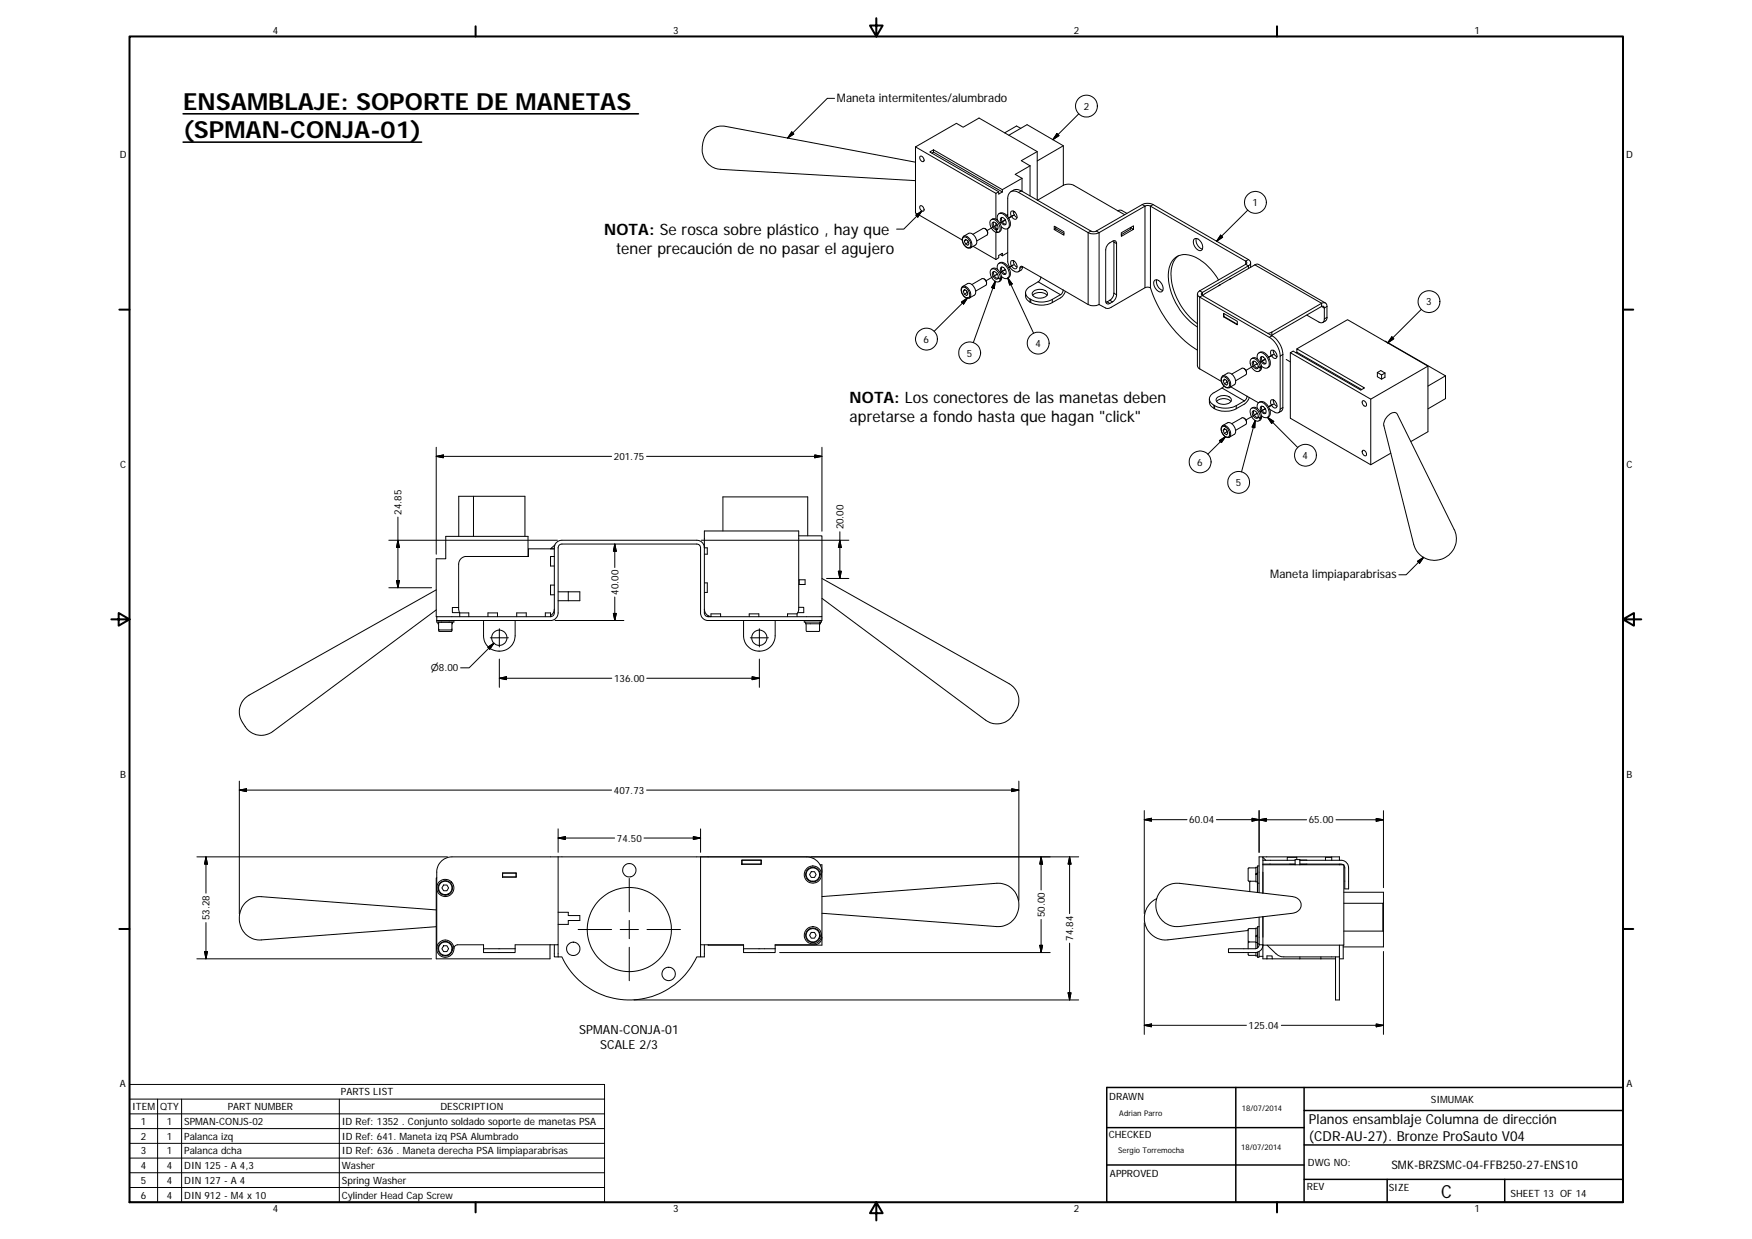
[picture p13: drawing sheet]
<svg xmlns="http://www.w3.org/2000/svg" width="420mm" height="297mm" viewBox="0 0 420 297" stroke-linecap="round" stroke-linejoin="round" font-family="sans-serif">
<defs><g id="words">
<g font-size="5.7">
<text x="43.9" y="26.4">ENSAMBLAJE: SOPORTE DE MANETAS</text>
<text x="43.9" y="33.2">(SPMAN-CONJA-01)</text>
</g>
<text font-size="4.3" x="345.6" y="287.3">C</text>
<g font-size="3.8">
<text x="144.9" y="56.3">NOTA: Se rosca sobre plástico , hay que</text>
<text x="147.7" y="60.9">tener precaución de no pasar el agujero</text>
<text x="203.7" y="96.7">NOTA: Los conectores de las manetas deben</text>
<text x="203.7" y="101.2">apretarse a fondo hasta que hagan &quot;click&quot;</text>
</g>
<g font-size="3.3">
<text x="313.9" y="269.6">Planos ensamblaje Columna de dirección</text>
<text x="313.9" y="273.5">(CDR-AU-27). Bronze ProSauto V04</text>
</g>
<g font-size="3">
<text x="138.9" y="247.9">SPMAN-CONJA-01</text>
<text x="144" y="251.5">SCALE 2/3</text>
</g>
<g font-size="2.8">
<text x="200.7" y="24.4">Maneta intermitentes/alumbrado</text>
<text x="304.6" y="138.6">Maneta limpiaparabrisas</text>
<text x="333.7" y="280.3">SMK-BRZSMC-04-FFB250-27-ENS10</text>
</g>
<g font-size="2.4">
<text x="65.4" y="8">4</text>
<text x="161.4" y="8">3</text>
<text x="257.5" y="8">2</text>
<text x="353.6" y="8">1</text>
<text x="259.9" y="26.3">2</text>
<text x="28.7" y="38">D</text>
<text x="390" y="38">D</text>
<text x="300.4" y="49.4">1</text>
<text x="342" y="73.2">3</text>
<text x="221.5" y="82.2">6</text>
<text x="248.3" y="83.2">4</text>
<text x="231.9" y="85.5">5</text>
<text x="28.8" y="112.2">C</text>
<text x="147.2" y="110.3">201.75</text>
<text x="287.1" y="111.7">6</text>
<text x="312.4" y="110">4</text>
<text x="390.1" y="112.2">C</text>
<text x="296.4" y="116.5">5</text>
<text x="96.3" y="123.4" transform="rotate(-90 96.3 123.4)">24.85</text>
<text x="202.3" y="126.9" transform="rotate(-90 202.3 126.9)">20.00</text>
<text x="148.3" y="142.6" transform="rotate(-90 148.3 142.6)">40.00</text>
<text x="147.3" y="163.5">136.00</text>
<text x="28.8" y="186.5">B</text>
<text x="147.2" y="190.3">407.73</text>
<text x="390.1" y="186.5">B</text>
<text x="285.2" y="197.4">60.04</text>
<text x="313.9" y="197.4">65.00</text>
<text x="147.9" y="201.8">74.50</text>
<text x="50.3" y="220.6" transform="rotate(-90 50.3 220.6)">53.28</text>
<text x="250.5" y="219.9" transform="rotate(-90 250.5 219.9)">50.00</text>
<text x="257.4" y="225.6" transform="rotate(-90 257.4 225.6)">74.84</text>
<text x="299.4" y="246.7">125.04</text>
<text x="28.8" y="260.7">A</text>
<text x="81.8" y="262.6">PARTS LIST</text>
<text x="266" y="263.8">DRAWN</text>
<text x="390" y="260.7">A</text>
<text x="31.7" y="266.1">ITEM</text>
<text x="33.8" y="269.7">1</text>
<text x="38.4" y="266.1">QTY</text>
<text x="40" y="269.7">1</text>
<text x="44.2" y="269.7">SPMAN-CONJS-02</text>
<text x="54.6" y="266.1">PART NUMBER</text>
<text x="82" y="269.7">ID Ref: 1352 . Conjunto soldado soporte de manetas PSA</text>
<text x="105.7" y="266.1">DESCRIPTION</text>
<text x="343.1" y="264.4">SIMUMAK</text>
<text x="33.8" y="273.2">2</text>
<text x="40" y="273.2">1</text>
<text x="44.2" y="273.2">Palanca izq</text>
<text x="82" y="273.2">ID Ref: 641. Maneta izq PSA Alumbrado</text>
<text x="265.9" y="272.8">CHECKED</text>
<text x="33.8" y="276.8">3</text>
<text x="33.8" y="280.3">4</text>
<text x="40" y="276.8">1</text>
<text x="40" y="280.3">4</text>
<text x="44.2" y="276.8">Palanca dcha</text>
<text x="44.2" y="280.3">DIN 125 - A 4,3</text>
<text x="82" y="276.8">ID Ref: 636 . Maneta derecha PSA limpiaparabrisas</text>
<text x="82" y="280.3">Washer</text>
<text x="313.7" y="279.6">DWG NO:</text>
<text x="33.8" y="283.8">5</text>
<text x="33.8" y="287.3">6</text>
<text x="40" y="283.8">4</text>
<text x="40" y="287.3">4</text>
<text x="44.2" y="283.8">DIN 127 - A 4</text>
<text x="44.2" y="287.3">DIN 912 - M4 x 10</text>
<text x="82" y="283.8">Spring Washer</text>
<text x="82" y="287.4">Cylinder Head Cap Screw</text>
<text x="266.2" y="282.2">APPROVED</text>
<text x="313.4" y="285.2">REV</text>
<text x="333" y="285.5">SIZE</text>
<text x="362.2" y="286.9">SHEET 13 OF 14</text>
<text x="65.4" y="290.7">4</text>
<text x="161.4" y="290.7">3</text>
<text x="257.5" y="290.7">2</text>
<text x="353.6" y="290.7">1</text>
</g>
<text font-size="2.3" x="103.3" y="161">⌀8.00</text>
<g font-size="1.9">
<text x="268.4" y="267.7">Adrian Parro</text>
<text x="297.8" y="266.4">18/07/2014</text>
<text x="297.7" y="275.7">18/07/2014</text>
<text x="268.2" y="276.4">Sergio Torremocha</text>
</g>
</g></defs>
<g fill="none" stroke="#000" stroke-width=".24">
<path d="M189.9 31.6l.5 .5-1.5 1zM200.1 23.6h-1.7l-9.5 9.5M219.6 38.9l-45.5-8.6a5 5 0 0 0-5.7 5.6v.3a4.8 4.8 0 0 0 4.4 4.4l46.8 2.7M219.6 35.2l19.2 11.2M219.6 35.2l9.8-5.6 1.6 .9 3.8-2.2 13.9 8v11.7M219.6 35.2v15.9l11.1 6.4M220.7 37.5a.78 .78 0 0 1 .8 .4 .78 .78 0 0 1-.1 .9 .9 .9 0 0 1-.7-1.3zM223.5 36.7l.4-.2 16.5 9.5M223.9 35.9l16.5 9.6M223.9 35.9v.6M223.9 35.9l-.9 .5 16.5 9.6v.5l.9-.5M241.9 32.4l4.4-2.5 8.7 5v9.5"/>
<path d="M244.8 30.8l-1-.6-2.9 1.7M247 39.8l-3.5 2 1.6 1M247 39.8v7.2M248.7 36.3l-3.8 2.2 2.1 1.3M253.5 32l.5 .5-1.5 1zM255 34.9l-6.3 3.7M258.7 27.3l-6.2 6.2M219.6 51.6l1.5-1-1 1.4zM220.7 49.3a.86 .86 0 0 1 .7 1.4 .89 .89 0 0 1-.7-1.4zM221.1 50.6l-4.4 4.3h-1.7M231.1 56.9a1.63 1.63 0 0 1 1.7 1.9 .72 .72 0 0 1-.7 .6 .72 .72 0 0 1-.7-.5l-.1-.2a1.49 1.49 0 0 1-.2-1.8zM231.1 56.6l1.2-.7a1.87 1.87 0 0 1 1.6 2.8l-1.1 .7"/>
<path d="M231.1 56.6a1.84 1.84 0 0 1 1.7 2.8M231.1 56.6a1.88 1.88 0 0 0 1.1 2.9l.6-.1M231.5 57.4l.6 .3 .3 .7-.3 .4-.6-.3-.2-.7zM231.7 57.5l-.4 .3M232.1 57.7l.1 .4M232.2 58.1l-.7 .4M232.2 58.1l.1 .1M233.3 56.2l2.5-1.4a1.09 1.09 0 0 1 .9 1.6l-2.5 1.4M233.4 59.1l5.4 3.1M236.2 54.8l.5 .4 .2 .7M237.8 52.6a1.75 1.75 0 0 1 2.3 1.7 1.01 1.01 0 0 1-.6 1.4M238.3 53.3a1.31 1.31 0 0 0 1 1.6l-.5 .2"/>
<path d="M238.8 55.1a1.09 1.09 0 0 1-.6-1.8 1.17 1.17 0 0 1 .9 1.8h-.2M238.8 55.1l.3 .7M238.8 46.4v6.1M238.8 53.5v1.3M238.8 55.7v6.5M239.1 53.8l-.4 .3M239.1 55.8a2.35 2.35 0 0 1-1.6-2.9 1.05 1.05 0 0 1 1.7 .3 1.66 1.66 0 0 1 .2 2.5l-.2 .1M239.1 53.9l-2.4 1.4M239.2 55.7l-.1 .1M239.2 55l-.3 .1 .3 .7M239.2 52.8a1.02 1.02 0 0 1 .1-1.2 1.02 1.02 0 0 1 1.2-.3 2.69 2.69 0 0 1 1.3 3.4 1.2 1.2 0 0 1-1.7-.4M239.5 46l-.7 .4"/>
<path d="M239.6 51.2a1.86 1.86 0 0 1 2.5 1.4 1.5 1.5 0 0 1-.5 2.2M240.1 52.2a1.1 1.1 0 0 1 1 1.7 1.16 1.16 0 0 1-1-1.7zM240.3 52.1l-.1 .6a1.19 1.19 0 0 0 1 1.1M240.4 45.5v.5M241.1 52.7l-1.3 .8 1.3-.8-.4 .3M241.5 51.5l.2 .1M241.5 51.5v.3M241.7 54.8v7.8a2.61 2.61 0 0 0 2.4 2.6l.3-.2 .2-.7M241.7 51.5h-.2M242.5 50.7a1.23 1.23 0 0 1 1.3 1.6 .85 .85 0 0 1-.9 .1 .85 .85 0 0 1-.4-.8zM243 51.6l-1.1 .7M243 50.7l.4 .1"/>
<path d="M243 50.6v.2a1.57 1.57 0 0 0 .9 1.4M243.3 51.5l-1.4 .8M244.3 46.1l16.7 9.7M244.3 46.1a1.58 1.58 0 0 0-1.9-.2 1.58 1.58 0 0 0-.7 1.7v4.3M244.9 45.8l-.6 .3M244.9 45.8a2.03 2.03 0 0 0-2.5 .2M244.9 45.8l16.7 9.6M245.1 42.8l-4.7 2.7M245.1 42.8v3.1M253.2 54.8l2 1.2M253.2 54.4v.4M253.2 54.8l-.4 .2 2.4 1.4v-.8l-2.4-1.4v.8"/>
<path d="M255 44.5l1.1-.3 1.3 .1 10.7 6.2M255 44.5l-6.2 3.5M261 55.8l1.1 .3 1.5-.3M261 55.8v17.2M261.6 55.4l.6 .2 .7-.2M261.6 55.4l-.6 .4M262.9 55.4l.7 .4M263.6 55.8v17.2M267.1 57.7v.3M267.1 58v12.3M267.1 58l.7 .4M267.8 58.4a.59 .59 0 0 0-.3-.6 .59 .59 0 0 0-.7 0l-.6 .4a2.23 2.23 0 0 0-1 1.7v12.3a.61 .61 0 0 0 .3 .6 .61 .61 0 0 0 .7-.1"/>
<path d="M267.8 58.4v12.3M268.1 50.5l.8-.1 1.3 .8M268.1 50.5l1.6 1M271.2 54.5v.4l-2.3 1.4M271.2 54.6l.6 .4v-.9l-2.9 1.7v.9l2.9-1.7M273.9 49l-11 6.4M273.9 49l.7 .4M273.9 49l1.2-.3 1.4 .3M274.6 49.4l-11 6.4M274.6 49.4l.6-.1 .7 .1M274.6 49.4v19.6M275.9 49.4l22.8 13.2"/>
<path d="M275.9 49.4v19.6M276.5 49l22.9 13.2M276.5 49l-.6 .4M286.4 57.3a1.37 1.37 0 0 1 1.8 1.1 1.02 1.02 0 0 1-.5 1.7 2.11 2.11 0 0 1-1.3-2.8zM286.9 57.2l-.1 .1a2.3 2.3 0 0 0 1.6 2.4M292.7 56.4l.5 .5-1.4 .9zM299.2 50.4l-7.4 7.4M230.6 72.4l1.4-1-.9 1.5zM230.7 69a1.21 1.21 0 0 1 1.7 1 .8 .8 0 0 1 .2 .9 .8 .8 0 0 1-.8 .5 1.88 1.88 0 0 1-1.1-2.4zM230.9 68.7a1.81 1.81 0 0 1 1.9 2l-.1 .5-.2 .2M230.9 68.7a1.88 1.88 0 0 0 1.1 2.8l.5-.1M230.9 68.7l1.1-.7a1.91 1.91 0 0 1 1.8 2.7l-1.3 .7"/>
<path d="M231.3 69.4l.5 .3 .3 .8-.3 .4-.5-.4-.3-.7zM231.5 69.5l-.5 .3M231.8 69.7l.1 .4M231.9 70.1l-.6 .4M231.9 70.1l.1 .1M232 71.4l-8 8M233.1 68.2l2.4-1.4a1.07 1.07 0 0 1 .9 1.6l-2.4 1.4M236 66.8a1.05 1.05 0 0 1 .6 1.2M237.8 64.5a1.47 1.47 0 0 1 2.2 1l.1 .5a.56 .56 0 0 1-.2 .8M238.3 65.1v.1a1.38 1.38 0 0 0 1 1.6M238.7 67.4l-.3 1.8-.6-.3zM238.7 67.4l-5.3 14.7"/>
<path d="M238.8 65.9l.4-.2-2.7 1.6M239.2 64.6a1.06 1.06 0 0 1 .5-1.5 1.06 1.06 0 0 1 1.4 .5 2.24 2.24 0 0 1 .6 3.1 1.16 1.16 0 0 1-1.5-.4M239.4 66.7l.5 .3M239.4 66.7a.65 .65 0 0 1-.7 .2 .65 .65 0 0 1-.5-.6 .63 .63 0 0 1-.3-.7 .63 .63 0 0 1 .7-.4 1.49 1.49 0 0 1 .8 1.3l.5 .3M239.5 66.6l-.1 .1M239.6 63.1a1.86 1.86 0 0 1 2.5 1.4 1.5 1.5 0 0 1-.5 2.2M239.9 61l.5 .3M239.9 66.8a2.27 2.27 0 0 0-2-2.3 1.63 1.63 0 0 0 .2 2.5 1 1 0 0 0 1.7 .2l.1-.2M240.1 64.1a1.11 1.11 0 0 1 1 1.7 1.16 1.16 0 0 1-1-1.7zM240.1 66.6h.1M240.2 66.6l-.3 .4M240.2 66.6l-.1 .6-.5 .3"/>
<path d="M240.3 64l-.1 .6a1.19 1.19 0 0 0 1 1.1M240.4 61.3v-.6l-.9 .5v.6l-.7 .4M240.7 64.8l.4-.2-1.3 .7M241.7 60.6l-1.3 .7M241.7 66.7l1 1.4-.6 .2zM241.7 66.7l6.2 13.2M242.5 62.5a1.24 1.24 0 0 1 1.2 .6 1.24 1.24 0 0 1 0 1.3 1.3 1.3 0 0 1-1.2-1.9zM242.7 63.7l-.8 .5M243 62.5v.2a1.57 1.57 0 0 0 .9 1.3M243 63.5l-1.1 .7M245.2 63.9l-.2 .8-.8 .5M245.2 63.9l-.6 .4"/>
<path d="M245.2 63.9l4.4 2.5M245.2 63.9a.39 .39 0 0 0-.4 0 .39 .39 0 0 0-.2 .4M245.9 70.2a1.92 1.92 0 0 0 1.1 2.2M247 71.7v.7M247 71.7l.2 .1M247 72.4l.2 .1M247.2 72.5a5.7 5.7 0 0 0 5.2 0M247.2 71.8v.7M247.2 71.8a5.5 5.5 0 0 0 5.2 0M247.7 70.8a2.51 2.51 0 0 1 3.4 0M247.8 69.9a2.4 2.4 0 0 1 3.4 .3 1.43 1.43 0 0 1-1.9 1.3 1.31 1.31 0 0 1-1.7-1.4zM249 67.6l5.3 3.1"/>
<path d="M249 67.6l-2 1.1a1.57 1.57 0 0 0-1.1 1.5 1.57 1.57 0 0 0 1.1 1.5M249.6 66.4l11.4 6.6M249.6 66.4l-.2 .7-.4 .5M252.4 71.8v.7M254.3 70.7l-1.9 1.1M255 69.5l-.3 .8-.4 .4M255.5 69.8l-.8 1.3-2.3 1.4M261 73l1.1 .3 1.5-.3M263.6 73l1.7 .9h.7l8.6-4.9 .6-.2 .7 .2a27.9 27.9 0 0 0 11.3 14.9M265.5 72.4l.7 .3M265.5 72.4l-.3 .1M266.2 72l.6 .4"/>
<path d="M266.2 72l-.7 .4M266.8 72.4l-.6 .3M267.1 70.3l.7 .4M267.1 70.3a2.16 2.16 0 0 1-.9 1.7M267.8 70.7a2.08 2.08 0 0 1-1 1.7M276.9 67.2a1.38 1.38 0 0 1 1.8 1.1 1.02 1.02 0 0 1-.5 1.7 2.11 2.11 0 0 1-1.3-2.8zM277.4 67.1v1a2.16 2.16 0 0 0 1.5 1.5M282.6 61.3a6.2 6.2 0 0 0-1.7 5.9 16.2 16.2 0 0 0 6.3 10.4M287.2 70.5v17.2l.2 .5 .3 .2M287.7 69.7a.81 .81 0 0 0-.5 .8 .81 .81 0 0 0 .5 .7M287.7 71.2v17.2M287.7 69.7l.7 .4"/>
<path d="M287.7 71.2l16.7 9.7M288.4 70.1a.39 .39 0 0 0-.3 .4 .39 .39 0 0 0 .3 .3M288.4 70.8l-.7 .4M288.4 70.1v.7M288.4 70.8l16.6 9.7M292.2 67.1a11.5 11.5 0 0 0-7.6-6 4 4 0 0 0-4.4 4.2 15.4 15.4 0 0 0 7 13.1M292.3 68.5h.1M292.6 68.3l-3.6 2.1-.5 .5M293.5 75.9l3.2 1.8M293.5 75.2v.7M293.5 75.9h-.1l3.3 2v-.9l-3.3-1.9v.8M295.2 66.8l-2.9 1.7"/>
<path d="M298.7 63.4l.7 .3M298.7 63.4l-11 6.3M298.7 62.6a.4 .4 0 0 1 .3 .4 .4 .4 0 0 1-.3 .4M298.7 62.6v.8M299.4 63.7l-11 6.4M299.4 62.2l-.7 .4M299.4 62.2a.8 .8 0 0 1 .5 .8 .8 .8 0 0 1-.5 .7M299.4 63.7v.7M299.9 63v1.1M300.9 63.5l-6.1 3.5M300.9 63.5l.5-.2 .4 .1 16 9.2M300.9 63.5l16 9.2"/>
<path d="M305 79.6l-.9 .3M305 79.6v.8M313.4 75.5l2.9 1.7a.79 .79 0 0 0 .9 .1 .79 .79 0 0 0 .4-.8M316.9 72.7l-11.9 6.9M316.9 73.5l-11.9 6.9M316.9 72.7a.8 .8 0 0 1 .9-.1 .8 .8 0 0 1 .4 .9M316.9 73.5a.4 .4 0 0 1 .5-.1 .4 .4 0 0 1 .2 .5M316.9 73.5l.7 .4M316.9 72.7v.8M317.6 73.9v2.6M318.2 76.1l-.6 .4M318.2 73.5l-.6 .4"/>
<path d="M318.2 76.1l-.2 .8-.8 .4M318.2 73.5v2.6M340.9 74.2l-8.1 8M287.7 88.4l5.2 3M290 95.7a1.89 1.89 0 0 0 1.1 2.2M291.1 97.2v.7M291.1 97.2l.2 .1M291.1 97.9l.2 .1M291.3 98a5.8 5.8 0 0 0 5.2 0M291.3 97.3v.7M291.3 97.3l.3 .1a5.9 5.9 0 0 0 4.9-.1M291.8 96.3a2.45 2.45 0 0 1 3.4 0"/>
<path d="M291.9 95.3a2.45 2.45 0 0 1 3.4 .4 1.45 1.45 0 0 1-1.9 1.2 1.34 1.34 0 0 1-1.7-1.3zM293.1 93l5.3 3.1M293.1 93l-2 1.1a1.57 1.57 0 0 0-1.1 1.6 1.57 1.57 0 0 0 1.1 1.5M293.1 90.4a1.6 1.6 0 0 1 1.8 1.7 .73 .73 0 0 1-.6 .8 .73 .73 0 0 1-.8-.5 1.6 1.6 0 0 1-.4-2zM293.2 90.1a1.95 1.95 0 0 1 1.9 2.5l-.3 .3M293.2 90.1a1.81 1.81 0 0 0 1.6 2.8M293.2 90.1l1.2-.6a1.92 1.92 0 0 1 1.7 2.7l-1.3 .7M293.5 92.5l-.4 .5M293.6 90.9l.6 .3 .3 .7-.3 .5-.6-.4-.3-.7zM293.8 91l-.5 .3M294.1 91.2l.1 .4M294.2 91.6l-.6 .4"/>
<path d="M294.2 91.6l.2 .1M295.1 92.7l4 2.3M295.4 89.7l2.4-1.4a1.04 1.04 0 0 1 1 1.6l-2.5 1.4M296.5 97.3v.7M298.3 88.3l.5 .4 .1 .8M298.4 96.1l-1.9 1.2M299.1 95l2.7 1.6M299.1 95l-.2 .6-.5 .5M299.6 95.3l-.3 .7-.7 .8-2.1 1.2M300.2 86a1.43 1.43 0 0 1 2 1l.2 .2a.54 .54 0 0 1-.2 .9M300.2 97.9a1.47 1.47 0 0 1 2.1 1l.2 .5a.58 .58 0 0 1-.3 .8M300.7 86.6l-.1 .1a1.39 1.39 0 0 0 1.1 1.6"/>
<path d="M300.7 98.5l-.1 .1a1.35 1.35 0 0 0 1.1 1.5M301.1 99.3l.4-.2-2.7 1.6M301.1 87.4l.4-.2-2.7 1.6M301.6 97.9a1.02 1.02 0 0 1 .3-1.4 1.02 1.02 0 0 1 1.4 .3l.2 .2a2.24 2.24 0 0 1 .5 3.1 1.32 1.32 0 0 1-1.5-.4M301.6 86a1.03 1.03 0 0 1 .3-1.4 1.03 1.03 0 0 1 1.4 .4l.2 .1a2.23 2.23 0 0 1 .5 3.1 1.25 1.25 0 0 1-1.5-.5M301.7 88l.5 .2M301.7 88a.57 .57 0 0 1-.6 .4 .57 .57 0 0 1-.5-.5 .73 .73 0 0 1-.3-.7 .73 .73 0 0 1 .5-.6l.7 .5 .2 .8 .5 .2M301.8 99.9l-.1 .2M301.8 87.9l-.1 .1M301.9 96.5a1.66 1.66 0 0 1 2.4 1.2 1.61 1.61 0 0 1-.3 2.4l7.2 7.2M301.9 84.6a1.82 1.82 0 0 1 2.5 1.4 1.51 1.51 0 0 1-.4 2.2M302.2 88.1v-.3a1.86 1.86 0 0 0-2.1-1.8 2.11 2.11 0 0 0 1.7 3.1l.4-.5v-.4"/>
<path d="M302.3 85.6a1.1 1.1 0 0 1 1.3 1.5 1.03 1.03 0 0 1-1.1-.3 1.03 1.03 0 0 1-.2-1.1zM302.3 97.5a1.05 1.05 0 0 1 1.1 .5 1.05 1.05 0 0 1 0 1.2 1.26 1.26 0 0 1-1.1-1.7zM302.4 87.8h.1M302.5 99.9v.1M302.5 87.8l-.3 .4M302.5 87.8l-.1 .8-.5 .4M302.5 100l-.3 .4M302.5 100l-.1 .5-.5 .4M302.6 85.5l-.1 .6a1.24 1.24 0 0 0 1.1 1M302.6 97.4l-.1 .6a1.23 1.23 0 0 0 1.1 1M303.1 98.2l.3-.2-1.2 .7M303.4 86.1l-.3 .2"/>
<path d="M303.4 86.1l-1.2 .7M304.4 80.9a5.6 5.6 0 0 1 2.6 4.5M304.7 84.1a.96 .96 0 0 1 1.5 .9 .61 .61 0 0 1-.2 .9 .61 .61 0 0 1-.9-.4 1.41 1.41 0 0 1-.4-1.4zM304.8 95.9a1.19 1.19 0 0 1 1.2 .6 1.19 1.19 0 0 1-.1 1.3 1.35 1.35 0 0 1-1.1-1.9zM305 80.4h-.1M305 85.2l-.8 .4M305 97l-.8 .5M305 80.5l-.6 .4M305 80.5a5.7 5.7 0 0 1 2.6 4.5M305.4 95.9l-.1 .1a1.57 1.57 0 0 0 .9 1.4M305.4 84l-.1 .1a1.57 1.57 0 0 0 .9 1.4M305.4 85l-1.2 .6"/>
<path d="M305.4 96.9l-1.2 .6M307 98.1a.8 .8 0 0 1-.4 .8 .8 .8 0 0 1-.9-.1l-1.2-.7M307 85.4v12.7M307.6 85v12.7M307.6 97.7l-.1 .6-.9 .6M307.6 97.7l-.6 .4M307.6 85l-.6 .4M308.5 86.2l.9 .6M309.4 84.6v15.7l19.3 11.1 4.8-2.8M310.8 84.6l.2-.2 15.6 9M311 83.6l12.2-7 19.2 11.2-13.7 7.9-19.3-11.1 .7-.4 16.2 9.3 .9-.5-16.2-9.4v.8M326.7 96.2a.74 .74 0 0 1 .9 .3 .74 .74 0 0 1-.1 .9 .97 .97 0 0 1-.8-1.2z"/>
<path d="M328.7 95.7v15.7M330.3 89.3v1l1 .6 .8-.5v-1M330.3 89.3l1 .6M330.3 89.3l.8-.5 1 .6M331.3 89.9v1M332.1 89.4l-.8 .5M332.2 81.9l14.5 8.2M332.7 99.8a1.62 1.62 0 0 1 2.3-.6l13.7 27.7a5.2 5.2 0 0 1-2.9 7.1 5.2 5.2 0 0 1-6.8-3.5l-7.1-28.4a2.92 2.92 0 0 1 .8-2.3zM333.8 80.8l.5 .4-1.5 1zM342.4 87.8v15.7l-4 2.4M346.7 90.1l-4.3 2.5M346.7 90.1v5.5l-4.3 2.4"/>
<path d="M104.6 109.4l1.7-.3v.6zM104.6 109.4h42.1M104.6 107.2v25.7M113.5 119v9.6M195.4 109.1l1.7 .3-1.7 .3zM197.1 109.4h-42M197.1 107.2v20.2M292.4 105.6l1.5-.9-1 1.4zM293.1 102.3a1.6 1.6 0 0 1 1.5 2.5 1.68 1.68 0 0 1-1.5-2.5zM293.2 102l1.2-.6a1.91 1.91 0 0 1 1.7 2.7l-1.3 .7M293.2 102a1.95 1.95 0 0 1 1.9 2.5l-.3 .3M293.2 102a1.81 1.81 0 0 0 1.6 2.8"/>
<path d="M293.6 102.8l.6 .3 .3 .7-.3 .4-.6-.3-.3-.7zM293.8 102.9l-.5 .3M293.9 104.7l-4.2 4.2M294.1 103.1l.1 .4M294.2 103.5l-.6 .4M294.2 103.5h.2M295.4 101.6l2.4-1.4a1.04 1.04 0 0 1 1 1.5l-2.5 1.5M298.3 100.2l.5 .4 .1 .7M301 100.8l-.1 1.8-.6-.2zM301 100.8l-3.3 12.3M301.7 100.1l.5 .3M301.7 100.1a.69 .69 0 0 1-.7 .1 .69 .69 0 0 1-.5-.5 .62 .62 0 0 1-.3-.8 .62 .62 0 0 1 .7-.4 1.49 1.49 0 0 1 .8 1.4l.5 .3"/>
<path d="M302.2 100.2a2.04 2.04 0 0 0-2.1-2.3 2.12 2.12 0 0 0 1.3 3.1l.6-.2 .2-.4M304 100.1l1.5 .9-.5 .5zM326.7 108.1a.73 .73 0 0 1 .9 .3 .73 .73 0 0 1-.1 .9l-.6-.4zM93.2 129.5h40.5M95.1 139.2h.7l-.4 1.7zM95.4 124v16.9M95.4 129.5l.4 1.7h-.7zM125.9 128.6v-9.6h-15.9v9.6M126.6 133.4v-4.8h-19.7v5.4h-2.3v13.8h.1M132.9 133.4h-.9v2.3h.9M132.9 131.6h-6.2v1.8h-14.9a1.83 1.83 0 0 0-1.8 1.9v10.7l.2 .9M133.1 130.7l-1.1 .9"/>
<path d="M147.4 130.4l.4 1.7h-.7zM147.4 130.4v5.7M168.2 129.5h35.4M168.9 132.9h.7v-1.6h-.7a1.83 1.83 0 0 0-1.8-1.8h-32.3a1.83 1.83 0 0 0-1.9 1.8v15.6a.9 .9 0 0 1-.9 .9M168.9 139.7h.7v2.3h-.7M173.4 127.3v-8.2h20.3v9.4M191.5 128.5h5.6v19.3h-27.3M191.7 139h1.4v1.1h-1.4zM197.1 138.7l44.9 25.2a4.9 4.9 0 0 1 .9 7.6 4.6 4.6 0 0 1-6.6 1.1l-39.2-29.2M198.2 138.7h5.4M201.1 136.9h.6l-.3 1.8zM201.4 129.5l.3 1.7h-.6z"/>
<path d="M201.4 127.5v11.2M339.9 134.6l1.5-1-1 1.4zM341.4 133.6l-4.2 4.2h-1.7M93.2 140.9h10.3M104.6 141.4l-44.9 25.3a4.9 4.9 0 0 0-.9 7.5 4.6 4.6 0 0 0 6.6 1.2l39.2-29.2M104.7 148.8v.3h4.1v-.3M105 149.1v.4h.2M105.2 149.2h3.2l-.1 2.1-3 .1zM105.9 149.1l-.1 .1M107.7 149.1v.1M108.4 150.8l-.2 .2h-2.8l-.2-.2M108.5 149.1v.4h-.1"/>
<path d="M110 145.6h-1.5v1.3h1.7M110.2 146.9h2.2v.9M110.2 146.9v.9M116 148.8v3.6a3.8 3.8 0 0 0 3.7 3.7 3.8 3.8 0 0 0 3.8-3.7v-3.6M117 155.2l1.5-1-1 1.4zM117 147.8v-.9h2.3v.9M117.6 152.9h4.3M118.5 154.2l-6 5.9h-2M119.7 150.7v4.4M119.7 158v6.8M123.9 147.8v-.9h2.3v.9M130.8 147.8v-.9h1.2v.9"/>
<path d="M132 147.8h-27.3v1M132.9 140.3h-.9v2.3h.9M132.9 146l-.2 .8-.7 .8M133.1 148.8h16.5M133.8 141.9h5.3v2.1h-5.3M136.3 141.9v2.1M147.1 147.1h.7l-.4 1.7zM147.4 143.1v5.7M168.9 146a1.87 1.87 0 0 0 1.6 1.8v-.6h2.3v.6M169.8 147.6v.2M178.3 148.8v3.6a3.8 3.8 0 0 0 3.8 3.7 3.8 3.8 0 0 0 3.8-3.7v-3.6M179.7 147.8v-.6h2.3v.6"/>
<path d="M179.9 152.9h4.4M182.1 150.7v4.4M182.1 158v6.8M191.1 147.2h-2.2v.6M191.1 147.2v.6M191.1 147.2l.4-1.2v-18.7h-22.6v19.6a.87 .87 0 0 0 .9 .9M191.5 145.6h1.3v1.3h-1.5M192.9 148.8v.3h4.1v-.3M193.2 149.1v.4h3.5M196.5 149.5v1.8l-.1 .1h-3l-.1-1.9M196.7 149.5h.1M196.7 149.1v.4"/>
<path d="M196.7 149.5v-.4v.4M197.1 147.8v1h-27.3a1.79 1.79 0 0 1-1.8-1.9v-15.6a.94 .94 0 0 0-.9-.9h-32.3a.9 .9 0 0 0-1 .9v15.6a1.87 1.87 0 0 1-1.8 1.9h-27.3M119.7 162.6l1.7-.4v.7zM119.7 162.6h27M180.4 162.2l1.7 .4-1.7 .3zM182.1 162.6h-27M57.4 187.3v31.8M57.4 189.4l1.7-.3v.7zM57.4 189.4h89.3M133.8 198.7v5.6M155.1 189.4h89.2M168 198.7v5.6"/>
<path d="M242.6 189.1l1.7 .3-1.7 .4zM244.3 187.3v28.5M274.4 196.5h10.3M274.4 196.5l1.8-.3v.7zM274.4 194.3v24.7M291.7 196.5h21.6M300.3 196.2l1.7 .3-1.7 .4zM302 196.5l1.7-.3v.7zM302 194.3v10M320.4 196.5h11.4M330 196.2l1.8 .3-1.8 .4zM331.8 194.4v18.4"/>
<path d="M47.2 205.4h60.1M49.4 205.4v8.7M49.4 205.4l.4 1.8h-.7zM104.6 218.1l-41.9-3.1a5.2 5.2 0 0 0-5.3 5.2 5.2 5.2 0 0 0 5.3 5.1l41.9-3.1M104.7 210.5h-.1v19.4h27.3v-3.4M106.4 212.2h.8l.4 .7-.4 .7h-.8l-.4-.7zM107.4 214.4l.1 .1M107.5 214.5h.1M107.5 214.3l.1 .1a1.73 1.73 0 0 0 .3-2.9 1.73 1.73 0 0 0-2.8 1 1.73 1.73 0 0 0 2.1 2.1l.3-.1M120.5 209.3h3.3v1h-3.3zM120.5 210.2h3.3M123.8 209.3v.9"/>
<path d="M123.8 209.3h-3.3v.9M133.8 200.9l1.8-.3v.7zM133.8 205.4h34.2M133.8 205.4h-25.4a3.6 3.6 0 0 0-3.7 3.7v18.4M133.8 205.4v21.1h-10.3v1M133.8 218.7h2.5v.8h2.8v1.2h-2.8v.9h-2.5M147.4 200.9h-13.6M150.9 210.6v8M154.4 200.9h13.6M166.3 200.6l1.7 .3-1.7 .4zM168 205.4v24h.9v-2.9M168 205.4h1.8"/>
<path d="M168.2 205.4h90.5M177.9 206.2h4.7v1h-4.7zM177.9 206.2h4.7M177.9 207.2h4.7M177.9 206.2v1M182.5 206.2v1M193.5 205.4a3.7 3.7 0 0 1 3.6 3.7M194.6 209h.7l.4 .7-.4 .7h-.7l-.4-.7zM196.7 209.5a1.75 1.75 0 0 0-2.8-1.1 1.75 1.75 0 0 0 .3 3 1.75 1.75 0 0 0 2.5-1.7M196.7 209.5v.2M196.7 209.5h-.2M196.7 207.3h.4v19.3h-11.2"/>
<path d="M196.7 209.7h-.2M197.1 214.9l42-3.1a5.2 5.2 0 0 1 5.2 5.1 5.2 5.2 0 0 1-5.2 5.2l-42-3.2M249.7 205.4l.3 1.8h-.6zM249.7 205.4v8M256.5 205.4v13.6M256.5 205.4l.3 1.8h-.7zM277.4 215.4a5.2 5.2 0 0 0-2.8 6.1 5.2 5.2 0 0 0 5.5 3.8l19.2-2.2M278.8 213.2l1.6-1.1 .9-.3h1.2l27.5 3.1a2 2 0 0 1 2 2 2 2 0 0 1-2 2l-27.1 3.2a5.2 5.2 0 0 1-5.3-3 5.2 5.2 0 0 1 1.2-5.9zM299.9 211.3l-.2 .1v2.4M301.2 209.7v1.7h.4v2.6v-2.3M301.2 209.5v.2M301.2 208.1h-1.7l-.2 .1 .1 3 1.8 .1"/>
<path d="M301.6 211.9v.1M301.6 209.3l-.4 .2M301.6 209.4l-.4 .3M301.6 209.4l-.4 .2M301.6 207.9h-.4v1.6M301.6 213.8h.1M301.6 211.7h.4M302 219.9v6.6h.9a1.79 1.79 0 0 1-1.9 1.9h-6.4v-.9h6.4a.94 .94 0 0 0 1-1M302 207.6h-.4v4.1M302.9 219.8v10.1h17.4M302.9 207.3h19.4v19.3h-19.4M302.9 207.3v6.8"/>
<path d="M302.9 207.2h7.7M302.9 205.4h18.3v.8M302.9 206.2h.7M302.9 205.5l.7 .7M302.9 207.3v-1.9h-.9v8.6M303.6 206.2h7M309.3 207.2h1.3M310.6 207.3v-1.2h1.1v1.2M311 206.1v-.6h-2.3v.7M311.7 206.2h1.7M311.7 206.2h9.9a1.79 1.79 0 0 1 1.8 1.9v5h-.9v-5l-.2-.6M311.7 207.2h9.9l.5 .1"/>
<path d="M313.4 207.2h-1.7M317.9 206.2v-.7h1.5v.7M321.2 207.2v.1M322.3 216.6h9.3v6.6h-9.3M322.3 213.9h9.5v13.1h-9.7M47.2 229.9h56.3M49.1 228.1h.7l-.4 1.8zM49.4 221.2v8.7M106.4 226.7h.8l.4 .8-.4 .6h-.8l-.4-.6zM108.4 227.8h.1M108.4 227.6h.1M108.5 227.6v.2"/>
<path d="M108.5 227.6a1.74 1.74 0 0 0-2.4-1.8 1.74 1.74 0 0 0-.4 3 1.74 1.74 0 0 0 2.8-1M108.8 227.5a.94 .94 0 0 1 1-1h6.2v1M116 227.5h7.5v.9h-7.5zM132.9 226.5v2.9h.9M133.8 226.5v2.9M133.8 229.4h1a17.8 17.8 0 0 0 16.1 10.3 17.8 17.8 0 0 0 16.2-10.3h.9M138.7 222.8h8M148.7 222.8h4.4M150.9 220.7v4.3M150.9 227.1v8M152 239.7h106.7M155.2 222.8h8"/>
<path d="M168 226.5h1.8M169.8 226.5h8.5v1M169.8 226.5l8.5 .1M178.3 227.5h7.6v.9h-7.6zM187 228.4h64.9M194.6 223.5h.7l.4 .7-.4 .7h-.7l-.4-.7zM196.5 224.6h.2M196.5 224.4h.2M196.7 224.4v.2M196.7 224.4a1.76 1.76 0 0 0-2.5-1.7 1.76 1.76 0 0 0-.3 3 1.76 1.76 0 0 0 2.8-1.1M197.1 224.7a1.83 1.83 0 0 1-1.8 1.8h-9.4v1M249.4 226.6h.6l-.3 1.8z"/>
<path d="M249.7 220.4v8M256.1 238h.7l-.3 1.7zM256.5 226.1v13.6M274.4 221.2v26.8M299.3 228.4l.1 .6h1.8M299.5 225.8h1.7M299.5 225.8l-.2 .2v1.5M301.2 224.6v1.4M301.2 228.3v.9h.4M301.2 226v1.4M301.2 224.4v.2M301.2 222.6l-1.8 .1-.1 2.9 .2 .2"/>
<path d="M301.2 226h.4M301.6 226.3v.9M301.6 224.2l-.4 .2M301.6 224.3l-.4 .3M301.6 222.5h-.4v1.9M301.6 226.3h.4M302 228.1v1.4h-.4v-1.2M302 222.2h-.4v4.1M302 229.3h.9M303.8 229.9v-.7h1.3v.7M303.9 226.6l2.5 2.4 .9 .4h13.9M311.7 229.4v.5"/>
<path d="M316.8 229.4v.5M320.3 229.4v10.3h.9v-10.3M321.2 226.6v2.8M322.1 226.6v3.3h-.9M331.8 228.1v19.9M31.1 260h113.9v28.2h-113.9zM274.4 245.8h24.5M274.4 245.8l1.8-.3v.7zM307.3 245.8h24.5M330 245.5l1.8 .3-1.8 .4zM31.1 263.5h113.9M31.1 267h113.9"/>
<path d="M31.1 270.6h113.9M31.1 274.1h113.9M31.1 277.6h113.9M37.8 263.5v24.7M43.5 263.5v24.7M81.4 263.5v24.7M31.1 281.2h113.9M31.1 284.7h113.9"/>
<circle cx="260.5" cy="25.4" r="2.61"/>
<circle cx="301.1" cy="48.5" r="2.62"/>
<circle cx="342.7" cy="72.3" r="2.61"/>
<circle cx="222.2" cy="81.3" r="2.62"/>
<circle cx="232.5" cy="84.6" r="2.62"/>
<circle cx="249" cy="82.3" r="2.62"/>
<circle cx="287.8" cy="110.7" r="2.62"/>
<circle cx="297.1" cy="115.7" r="2.62"/>
<circle cx="313.1" cy="109.2" r="2.62"/>
<circle cx="119.7" cy="152.9" r="1.83"/>
<circle cx="182.1" cy="152.9" r="1.83"/>
<circle cx="106.8" cy="212.9" r="2.07"/>
<circle cx="106.8" cy="212.9" r="1.6"/>
<circle cx="150.9" cy="208.6" r="1.6"/>
<circle cx="194.9" cy="209.7" r="1.61"/>
<circle cx="194.9" cy="209.7" r="2.07"/>
<circle cx="106.8" cy="227.4" r="1.6"/>
<circle cx="106.8" cy="227.4" r="2.07"/>
<circle cx="137.5" cy="227.5" r="1.61"/>
<circle cx="150.9" cy="222.8" r="10.1"/>
<circle cx="160.4" cy="233.5" r="1.59"/>
<circle cx="194.9" cy="224.2" r="1.6"/>
<circle cx="194.9" cy="224.2" r="2.06"/>
</g>
<g fill="none" stroke="#000" stroke-width=".48">
<path d="M31.1 8.7h358.1v279.5h-358.1zM114.1 6.3v2.4M210.2 4.4v4.3l-1.6-2.6h3.1l-1.5 2.6M306.2 6.3v2.4M28.6 74.2h2.5M389.2 74.2h2.5M26.7 148.5h4.4l-2.6-1.5v3l2.6-1.5M389.2 148.5l2.6 1.5v-3l-2.6 1.5h4.4M28.6 222.7h2.5M389.2 222.7h2.5M114.1 288.2v2.5M210.2 288.2l1.5 2.7h-3.1l1.6-2.7v4.4"/>
<path d="M306.2 288.2v2.5"/>
</g>
<path d="M265.4 279.3h47.3M265.4 270.3h47.3M265.4 260.7h123.8v27.5h-123.8zM296.4 260.7v27.5M312.7 274.5h76.5M312.7 266.2h76.5M312.7 260.7v27.5M312.7 282.7h76.5M332.7 282.7v5.5M360.9 282.7v5.5" fill="none" stroke="#000" stroke-width=".36"/>
<path d="M43.9 27.3h109.2M43.9 34.1h57.2" fill="none" stroke="#000" stroke-width=".38"/>
<g fill="#000" stroke="#000" stroke-width=".24">
<path d="M189.9 31.6l.5 .5-1.5 1zM253.5 32l.5 .5-1.5 1zM219.6 51.6l1.5-1-1 1.4zM292.7 56.4l.5 .5-1.4 .9zM230.6 72.4l1.4-1-.9 1.5zM238.7 67.4l-.3 1.8-.6-.3zM241.7 66.7l1 1.4-.6 .2zM333.8 80.8l.5 .4-1.5 1zM104.6 109.4l1.7-.3v.6zM195.4 109.1l1.7 .3-1.7 .3zM292.4 105.6l1.5-.9-1 1.4zM301 100.8l-.1 1.8-.6-.2z"/>
<path d="M304 100.1l1.5 .9-.5 .5zM95.1 139.2h.7l-.4 1.7zM95.4 129.5l.4 1.7h-.7zM147.4 130.4l.4 1.7h-.7zM201.1 136.9h.6l-.3 1.8zM201.4 129.5l.3 1.7h-.6zM339.9 134.6l1.5-1-1 1.4zM117 155.2l1.5-1-1 1.4zM147.1 147.1h.7l-.4 1.7zM119.7 162.6l1.7-.4v.7zM180.4 162.2l1.7 .4-1.7 .3zM57.4 189.4l1.7-.3v.7z"/>
<path d="M242.6 189.1l1.7 .3-1.7 .4zM274.4 196.5l1.8-.3v.7zM300.3 196.2l1.7 .3-1.7 .4zM302 196.5l1.7-.3v.7zM330 196.2l1.8 .3-1.8 .4zM49.4 205.4l.4 1.8h-.7zM133.8 200.9l1.8-.3v.7zM166.3 200.6l1.7 .3-1.7 .4zM249.7 205.4l.3 1.8h-.6zM256.5 205.4l.3 1.8h-.7zM49.1 228.1h.7l-.4 1.8zM249.4 226.6h.6l-.3 1.8z"/>
<path d="M256.1 238h.7l-.3 1.7zM274.4 245.8l1.8-.3v.7zM330 245.5l1.8 .3-1.8 .4z"/>
</g>
<use href="#words"/>
</svg>
